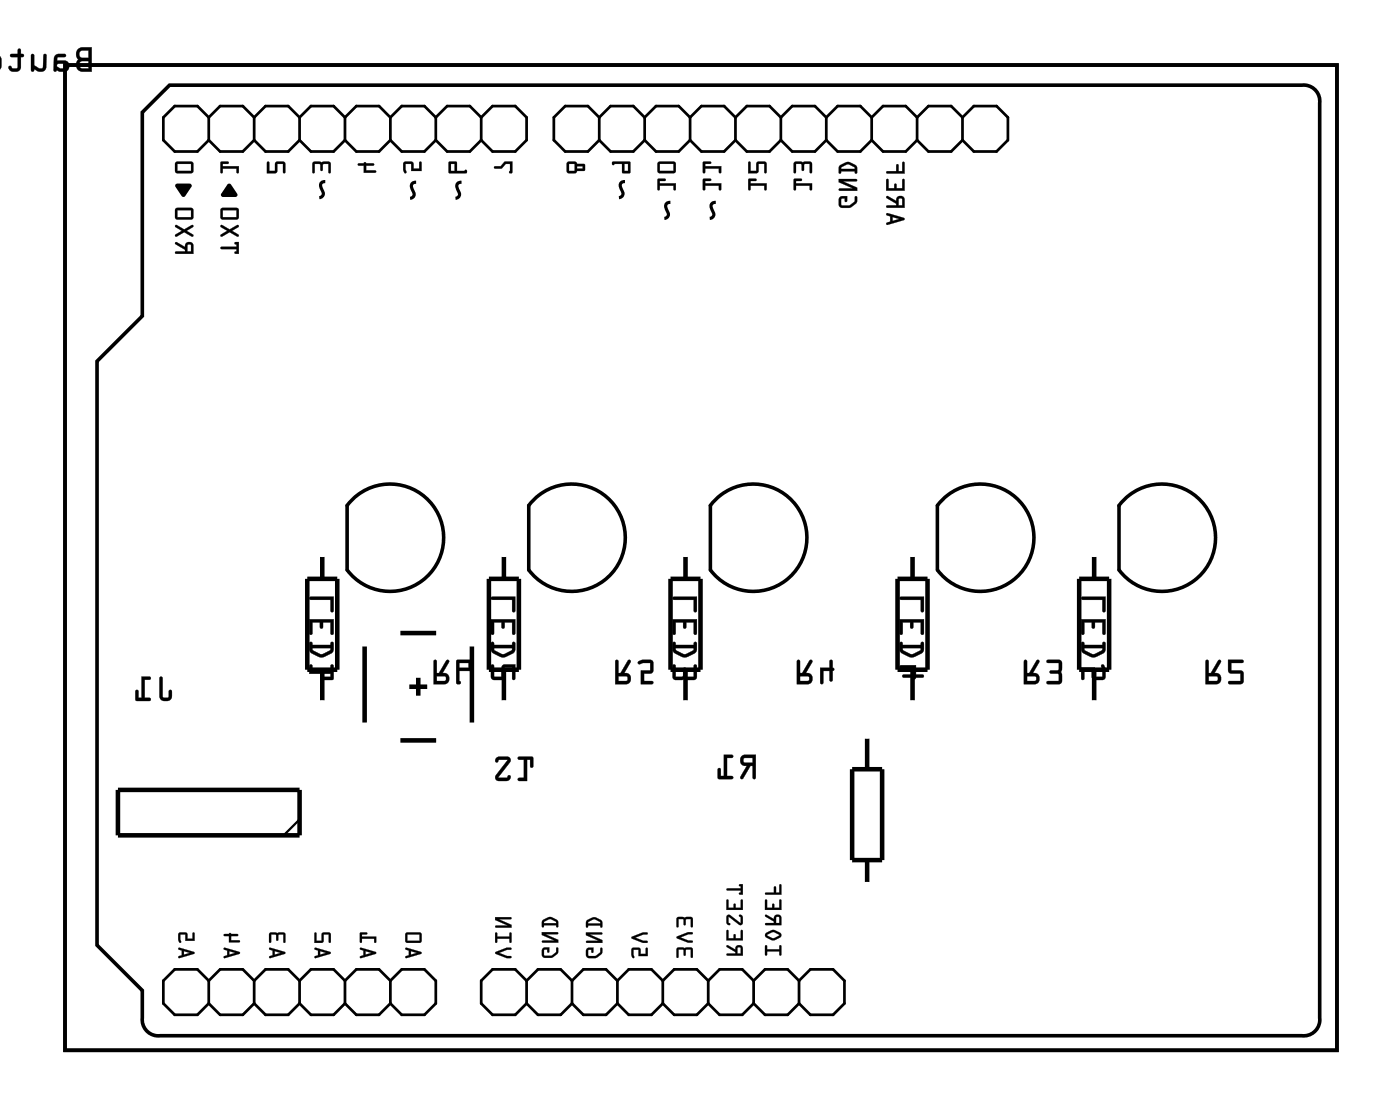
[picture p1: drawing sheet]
<svg xmlns="http://www.w3.org/2000/svg" width="78mm" height="62mm" viewBox="0 0 78 62" stroke-linecap="round" stroke-linejoin="round" font-family="sans-serif">
<path d="M3.6 3.6h71.2v55.1h-71.2zM8 6.3l1.5-1.5h63.3a.9 .9 0 0 1 1 1v51.1a.9 .9 0 0 1-1 1h-63.8a.9 .9 0 0 1-1-1v-1.5l-2.6-2.6v-32.6l2.6-2.5zM19.8 27.8a3 3 0 0 1 4.3 .3 3 3 0 0 1-.4 4.3 3 3 0 0 1-4.3-.5v-3.6zM30 27.8a3 3 0 0 1 4.3 .3 3 3 0 0 1-.4 4.3 3 3 0 0 1-4.3-.5v-3.6zM40.1 27.8a3 3 0 0 1 4.3 .3 3 3 0 0 1-.4 4.3 3 3 0 0 1-4.3-.5v-3.6zM52.8 27.8a3 3 0 0 1 4.3 .3 3 3 0 0 1-.4 4.3 3 3 0 0 1-4.3-.5v-3.6zM63 27.8a3 3 0 0 1 4.3 .3 3 3 0 0 1-.4 4.3 3 3 0 0 1-4.3-.5v-3.6z" fill="none" stroke="#000" stroke-width=".2"/>
<g fill="#000">
<path d="M9.9 10.3h.7l.1 .1-.4 .6-.5-.6zM12.3 9l.5 .1v.1h-.3v.1h.9v.3h-.2v-.2h-.7v.2l-.1 .1zM12.7 10.3h.2l.4 .5-.1 .2h-.8v-.2zM15 9l.1 .1v.5h.3v-.5l.5-.1 .1 .2v.4h-.2v-.4h-.3v.4l-.6 .1zM17.5 9.1l.9-.1 .1 .2v.4h-.1v-.4h-.3l-.1 .4-.1-.4h-.3v.4l-.1 .1zM20 9.1h.4h.5v.2h-.4v.2h.5v.1l-.7 .1v-.4h-.2zM22.6 9.1l.5-.1v.4h.4v-.3h.1v.5h-.6v-.4h-.3v.4a.11 .11 0 0 1-.1 0 .11 .11 0 0 1 0-.1zM27.7 9.3h.3l.2-.3h.5v.6h-.2v-.4h-.2l-.3 .2h-.3z"/>
<path d="M4.4 2.7l-.1 .4 .1 .2-.1 .4a.36 .36 0 0 0 .3 .3h.5v-1.4h-.5zM4.5 3.5l.5-.1v.4h-.5zM4.5 2.9l.5-.1v.4h-.5zM3.1 3.1l-.1 .9h.6a.32 .32 0 0 0 .3-.3 .32 .32 0 0 0-.3-.3h-.4v-.1l.1-.1h.3v-.2zM3.2 3.6h.4l.1 .2h-.3l-.2-.1zM1.8 3v1h.1v-.1a.38 .38 0 0 0 .4 .1 .38 .38 0 0 0 .3-.2v-.8l-.2 .1v.6l-.1 .1-.4-.2v-.5zM.6 3v.2h.4v.5l-.3 .1-.1-.1h-.1a.35 .35 0 0 0 .3 .3 .35 .35 0 0 0 .4-.3v-.5l.1-.1-.1-.1-.1-.3-.1 .1v.2zM-.1 3v1l.2-.3v-.4zM-.1 3.2v.3zM-.1 3v1zM-.1 2.6v.2zM-.1 2.6v1.4zM-.1 2.6v1.4z"/>
<path d="M4.4 2.7l-.2 .4 .2 .2-.2 .4a.37 .37 0 0 0 .4 .3h.5v-1.4h-.5zM4.4 2.8l.2-.1 .5-.1v1.4h-.5a.39 .39 0 0 1-.3-.3 .39 .39 0 0 1 .1-.4l-.1-.2zM4.5 3.5l.5-.1v.4h-.5zM4.5 3.5v.3h.5v-.4zM4.5 2.9l.5-.1v.4h-.5zM4.5 2.9v.3h.5v-.4zM3.1 3.1l-.1 .8a.09 .09 0 0 0 .1 .1 .09 .09 0 0 0 .1-.1l.4 .1a.32 .32 0 0 0 .3-.3 .32 .32 0 0 0-.3-.3h-.4v-.2h.4a.1 .1 0 0 0 .1-.1 .1 .1 0 0 0-.1-.1zM3.1 3.1l.5-.1v.2h-.4v.1v.1h.4a.31 .31 0 0 1 .3 .3 .31 .31 0 0 1-.3 .3h-.6zM3.2 3.6h.4l.1 .2h-.3l-.2-.1zM3.2 3.6v.1l.2 .1h.3l-.1-.2zM1.8 3l-.1 .9a.11 .11 0 0 0 .2 .1 .1 .1 0 0 0 0-.1 .39 .39 0 0 0 .7-.1v-.7a.09 .09 0 0 0-.1-.1 .09 .09 0 0 0-.1 .1v.6l-.2 .1-.3-.2v-.5zM1.8 3l.1 .1v.6l.4 .1 .1-.1v-.6l.2-.1v.8a.32 .32 0 0 1-.5 .2l-.2-.2v.2l-.2-.1zM.6 3v.2h.4v.5l-.3 .1-.1-.1h-.1a.21 .21 0 0 0 0 .2 .21 .21 0 0 0 .2 .1h.3l.2-.2v-.6h.1a.1 .1 0 0 0 .1-.1 .1 .1 0 0 0-.1-.1h-.1v-.2a.1 .1 0 0 0-.1-.1 .1 .1 0 0 0-.1 .1v.2zM.6 3h.4v-.2h.1l.1 .2 .1 .1-.1 .1v.5a.37 .37 0 0 1-.4 .3 .37 .37 0 0 1-.3-.2l.1-.1 .1 .1h.2l.1-.1v-.5h-.4zM-.1 3v1l.2-.3v-.4zM-.1 3l.2 .3v.4l-.2 .3zM-.1 3.2v.3zM-.1 3.2v.3zM-.1 3v1zM-.1 3v1zM-.1 2.6v.2zM-.1 2.6v.2zM-.1 2.6v1.4zM-.1 2.7v1.3zM-.1 2.6v1.4zM-.1 2.6v1.4z"/>
<path d="M9.8 13.5v.2l.6 .3v.1h-.6l.1 .1h.9v-.5a.24 .24 0 0 0-.3-.2 .24 .24 0 0 0-.1 .3zM10.5 13.7h.2v.4h-.2zM9.8 12.6v.1l.4 .2-.4 .2v.1l.5-.2 .4 .2h.1l-.4-.3 .4-.2v-.1l-.5 .2zM9.8 11.7v.4l.1 .2h.8l.1-.1v-.4l-.1-.2zM9.9 11.8h.8v.3h-.8z"/>
<path d="M9.8 13.5v.2l.6 .3v.1h-.6l.1 .1h.9v-.5a.24 .24 0 0 0-.3-.2 .24 .24 0 0 0-.1 .3zM9.8 13.6l.6 .2a.23 .23 0 0 1 .1-.3 .23 .23 0 0 1 .3 .2v.5h-.9l-.1-.1h.6v-.1l-.6-.3zM10.5 13.7h.2v.4h-.2zM10.5 13.7v.4h.2v-.4zM9.8 12.6v.1l.4 .2-.4 .2v.1l.5-.2 .4 .2h.1l-.4-.3 .4-.2v-.1l-.5 .2zM9.8 12.6l.5 .2 .5-.2v.1l-.4 .2 .4 .3h-.1l-.4-.2-.5 .2v-.1l.4-.2-.4-.2zM9.8 11.7v.4l.1 .2h.8l.1-.1v-.4l-.1-.2zM9.8 11.7l.9-.1 .1 .2v.4l-.1 .1h-.8l-.1-.2zM9.9 11.8h.8v.3h-.8zM9.9 11.7v.4h.8v-.4z"/>
<path d="M9.8 9.1v.5l.1 .1h.8l.1-.1v-.4l-.1-.2zM9.9 9.2h.8v.4h-.8z"/>
<path d="M9.8 9.1v.5l.1 .1h.8l.1-.1v-.4l-.1-.2zM9.8 9.1l.9-.1 .1 .2v.4l-.1 .1h-.8l-.1-.1zM9.9 9.2h.8v.4h-.8zM9.9 9.2v.4h.8v-.4z"/>
<path d="M12.3 9l.1 .7h.1v-.3h.7v.3h.2v-.4h-.9v-.1h.3v-.1zM12.4 9.1h.4v.1h-.3v.1h.9v.3h-.2v-.2h-.7v.2l-.1 .1z"/>
<path d="M12.3 13.8l.1 .1h.8l-.1 .2 .3 .1v-.7l-.3 .1 .1 .2zM12.3 12.6l.1 .1 .3 .2-.3 .2v.1l.4-.2 .5 .2h.1l-.4-.3 .3-.2v-.1l-.5 .2zM12.4 11.7l-.1 .4 .1 .2h.8l.2-.1v-.4l-.1-.2zM12.5 11.8h.7v.3h-.7z"/>
<path d="M12.3 13.8l.1 .1h.8l-.1 .3h.3v-.7l-.3 .1 .1 .2zM12.4 13.8h.8v-.1l-.1-.1 .3-.1v.7l-.3-.1h.1v-.2h-.8zM12.3 12.6l.1 .1 .3 .2-.3 .2v.1l.4-.2 .5 .2h.1l-.4-.3 .3-.2v-.1l-.5 .2zM12.4 12.6l.4 .2 .5-.2v.1l-.3 .2 .4 .3h-.1l-.5-.2-.4 .2v-.1l.3-.2-.3-.2zM12.4 11.7l-.1 .4 .1 .2h.8l.2-.1v-.4l-.1-.2zM12.4 11.7l.9-.1 .1 .2-.1 .4-.1 .1h-.8l-.1-.2zM12.5 11.8h.7v.3h-.7zM12.5 11.7v.4h.7v-.4z"/>
<path d="M14.9 9v.7h.6v-.5h.3v.5h.2v-.5l-.1-.2-.5 .1v.5h-.3v-.5zM15 9.1h.1v.5h.3v-.5l.5-.1 .1 .2v.4h-.2v-.4h-.3v.4l-.6 .1z"/>
<path d="M17.5 9.1v.6l.1-.1v-.4h.3l.1 .4 .1-.4h.3v.5h.1v-.5l-.1-.2zM17.5 9.1l.9-.1 .1 .2v.4h-.1v-.4h-.3l-.1 .4-.1-.4h-.3v.4l-.1 .1z"/>
<path d="M20 9.1l.1 .2h.2v.4l.7-.1v-.1h-.5v-.2h.4v-.2h-.4h-.1zM20 9.2l.4-.1h.5v.2h-.4v.2h.5v.1l-.7 .1 .1-.4h-.3z"/>
<path d="M22.6 9.1l-.1 .4a.12 .12 0 0 0 .1 .1 .12 .12 0 0 0 .1 0v-.4h.3v.4h.6v-.5h-.2l.1 .3h-.4v-.4zM22.6 9.1l.4-.1 .1 .4h.4v-.3v-.1l.1 .6h-.6v-.4h-.3v.4l-.1 .1v-.2z"/>
<path d="M25.1 9v.7l1-.1v-.1l-.5 .1-.1-.6zM25.2 9.2h.2v.4h-.2z"/>
<path d="M25.1 9v.7h1v-.2l-.1 .1h-.4l-.1-.6zM25.1 9.1l.4-.1 .1 .6 .5-.1v.1l-1 .1zM25.2 9.2h.2v.4h-.2zM25.2 9.2v.4h.2v-.4z"/>
<path d="M27.6 9.3l.1 .1h.3l.3-.2h.2v.5h.2v-.7h-.5l-.2 .3zM27.7 9.3h.3l.2-.3h.5v.6h-.2v-.4h-.2l-.3 .2h-.3z"/>
<path d="M31.7 9.1v.5l.1 .1h.3l.2-.1 .4-.1v-.3h-.4l-.2-.2zM31.8 9.2h.3v.4h-.3zM32.3 9.3h.3v.1h-.3z"/>
<path d="M31.7 9.1v.5l.1 .1h.3l.2-.1 .4-.1v-.3h-.4l-.2-.2zM31.7 9.1l.4-.1 .2 .2h.4v.3l-.4 .1-.2 .1h-.3l-.1-.1zM31.8 9.2h.3v.4h-.3zM31.8 9.2v.4h.4v-.4zM32.3 9.3h.3v.1h-.3zM32.3 9.3v.1h.3v-.1z"/>
<path d="M34.3 9v.2h.5v.5l.5-.1-.1-.6zM34.9 9.2h.2v.4h-.2z"/>
<path d="M34.3 9v.2h.5v.5h.5l-.1-.7zM34.3 9.1l.9-.1 .1 .6-.5 .1v-.5h-.5zM34.9 9.2h.2v.4h-.2zM34.9 9.2v.4h.2v-.4z"/>
<path d="M36.8 10v.6h.1v-.2h.8v.2h.1v-.4h-.9v-.1h.3v-.1zM36.8 9.1v.5l.1 .1h.8l.1-.1v-.4l-.1-.2zM36.9 9.2h.8v.4h-.8z"/>
<path d="M36.8 10v.6h.1v-.2h.8v.2h.1v-.4h-.9v-.1h.3v-.1zM36.8 10h.4v.1h-.3v.2l.9-.1v.4h-.1v-.2h-.8v.2h-.1zM36.8 9.1v.5l.1 .1h.8l.1-.1v-.4l-.1-.2zM36.8 9.1l.9-.1 .1 .2v.4l-.1 .1h-.8l-.1-.1zM36.9 9.2h.8v.4h-.8zM36.9 9.2v.4h.8v-.4z"/>
<path d="M39.3 10l.1 .6v-.2h.8v.2h.1v-.4h-.9v-.1h.3l.1-.1zM39.3 9l.1 .7v-.1v-.2h.8v.2h.1v-.3h-.9v-.1h.3l.1-.1z"/>
<path d="M39.3 10l.1 .6v-.2h.8v.2h.1l.1-.4h-1v-.1h.3l.1-.1zM39.3 10h.5l-.1 .1h-.3v.2l.9-.1v.4h-.1v-.2h-.8v.2zM39.3 9l.1 .7v-.1v-.2h.8v.2h.1l.1-.3h-1v-.1h.3l.1-.1zM39.3 9.1h.5l-.1 .1h-.3v.1h.9v.3h-.1v-.2h-.8v.2v.1z"/>
<path d="M41.9 10v.6h.1v-.2h.8v.2h.1v-.4h-.9v-.1h.3v-.1zM41.9 9v.7l.5-.1v-.4h.4v.4h.1v-.4l-.1-.2-.5 .1v.5h-.3v-.5z"/>
<path d="M41.9 10v.6h.1v-.2h.8v.2h.1v-.4h-.9v-.1h.3v-.1zM41.9 10h.4v.1h-.3v.2l.9-.1v.4h-.1v-.2h-.8v.2h-.1zM41.9 9l-.1 .7h.6v-.5h.4v.4h.1v-.4l-.1-.2-.5 .1v.5h-.3v-.5zM41.9 9.1h.1v.5h.3v-.5l.5-.1 .1 .2v.4h-.1v-.4h-.4v.4l-.5 .1z"/>
<path d="M44.4 10v.6h.1v-.2h.8v.2h.1v-.4h-.9v-.1h.3l.1-.1zM44.4 9.1v.6l.1-.1v-.4h.3l.1 .4 .1-.4h.3v.4h.1v-.4l-.1-.2z"/>
<path d="M44.4 10v.6h.1v-.2h.8v.2h.1v-.4h-.9v-.1h.3l.1-.1zM44.4 10h.5l-.1 .1h-.3v.2l.9-.1v.4h-.1v-.2h-.8v.2h-.1zM44.4 9.1v.6l.1-.1v-.4h.3l.1 .4 .1-.4h.3v.4h.1v-.4l-.1-.2zM44.4 9.1l.9-.1 .1 .2v.4h-.1v-.4h-.3l-.1 .3-.1-.3h-.3v.4l-.1 .1z"/>
<path d="M47 11l-.1 .4 .1 .2a.65 .65 0 0 0 .9-.6h-.1v.3l-.2 .2h-.5v-.4h.2v.2l.1-.3zM46.9 10v.2l.8 .3h-.7v.2h.9v-.2l-.7-.4h.7v-.1zM47 9.2l-.1 .4 .1 .1 .1-.1h.7l.1 .1v-.4a.6 .6 0 0 0-.9-.1zM47.1 9.4l.3-.2 .4 .1v.1h-.7z"/>
<path d="M47 11l-.1 .4 .1 .2h.6l.3-.3 .1-.3h-.1l-.1 .3-.2 .2h-.5v-.4h.2v.2l.1-.3zM47 11h.4l-.1 .3v-.2h-.2l-.1 .3 .5 .1 .3-.2v-.3h.1v.4a.68 .68 0 0 1-1 .1zM46.9 10v.2l.8 .3h-.7v.2h1v-.2l-.8-.4h.7v-.1zM46.9 10h1v.1h-.7l.7 .4v.2h-.9v-.2h.7l-.8-.3zM47 9.2l-.1 .2 .1 .3 .1-.1h.7v.1h.2l-.1-.4-.3-.2h-.2zM47 9.3l.3-.2h.3l.3 .2v.4h-.1v-.1h-.8v.1zM47.1 9.4l.3-.2 .4 .1v.1h-.7zM47.1 9.4l-.1 .1h.8v-.2l-.3-.1z"/>
<path d="M49.6 11.9v.1l.2 .1v.3l-.2 .1v.1l1-.3v-.1zM49.9 12.1l.4 .1-.4 .1zM49.6 11v.1l.5 .3v.1h-.5v.1h1v-.4a.24 .24 0 0 0-.3-.2 .24 .24 0 0 0-.2 .2zM50.3 11.1h.2v.4h-.2zM49.6 10v.7h1v-.7l-.1 .1v.4h-.3l-.1-.2-.1 .2h-.3v-.5zM49.6 9.6v.1h1v-.6h-.1v.5h-.2l-.1-.4-.1 .4z"/>
<path d="M49.6 11.9v.1l.2 .1v.3l-.2 .1v.1l1-.3v-.1zM49.6 11.9l1 .3v.1l-1 .3v-.1l.2-.1v-.3l-.2-.1zM49.9 12.1l.4 .1-.4 .1zM49.9 12.1v.3l.4-.2zM49.6 11v.1l.5 .3v.1h-.5v.1h1v-.4a.24 .24 0 0 0-.3-.3 .24 .24 0 0 0-.2 .3zM49.6 11l.5 .2a.23 .23 0 0 1 .2-.2 .23 .23 0 0 1 .3 .2v.4h-1v-.1h.5v-.1l-.5-.3zM50.3 11.1h.2v.4h-.2zM50.3 11.1v.4h.2v-.4zM49.6 10v.7h1v-.7l-.1 .1v.4h-.3l-.1-.2-.1 .2h-.3v-.5zM49.6 10h.1v.5h.3l.1-.2 .1 .2h.3v-.4l.1-.1v.7h-1zM49.6 9.6v.1h1v-.6h-.1v.5h-.2l-.1-.4h-.1v.4zM49.6 9.6h.5l.1-.4 .1 .4h.2v-.5h.1v.6h-1z"/>
<path d="M3.6 3.6v55.1h71.2v-55.1zM3.6 3.6h71.2v55.1h-71.2z"/>
<path d="M8.9 37.9v1a.36 .36 0 0 0 .4 .3 .36 .36 0 0 0 .3-.3v-.3h-.1h-.1v.4h-.3v-1.1zM7.9 37.8v1.2h-.2v-.4h-.1v.5l.8 .1v-.2h-.3v-1h.3v-.1z"/>
<path d="M8.9 37.8v1.1a.37 .37 0 0 0 .4 .3 .37 .37 0 0 0 .3-.3v-.2a.1 .1 0 0 0-.1-.1 .1 .1 0 0 0-.1 .1v.3h-.3v-1.1zM9 37.9h.1v1.1h.3l.1-.4h.1v.3a.35 .35 0 0 1-.3 .3 .35 .35 0 0 1-.4-.3zM7.9 37.8v1.2h-.2l.1-.3a.1 .1 0 0 0-.1-.1 .1 .1 0 0 0-.1 .1v.5h.8a.1 .1 0 0 0 0-.1 .1 .1 0 0 0 0-.1h-.3v-1h.3a.1 .1 0 0 0 0-.1 .1 .1 0 0 0 0-.1zM7.9 37.8l.5 .1v.1h-.3v1h.3v.2l-.8-.1v-.5h.1v.4h.2z"/>
<path d="M17.3 33.4l.1 .1h1.1v.7h.2v-.8zM17.3 34.6l.1 .9 .1-.1v-.6h.4v.3h.1h.1v-.3h.4v.6h.2v-.8zM17.3 35.9v.5a.8 .8 0 0 0 1.2 .1l.2-.1-.1-.5h-.1v.2h-1v-.2zM17.5 36.2h1v.1l-.5 .3-.5-.2zM17.3 37.2v.5h1.2v.1h-.4l-.1 .2h.7l-.1-.8h-.1v.3h-1v-.3z"/>
<path d="M17.3 33.4l.1 .1h1.1v.6a.1 .1 0 0 0 .1 .1 .1 .1 0 0 0 .1-.1v-.8zM17.3 33.4h1.4l-.1 .8h-.1v-.7h-1.1zM17.3 34.6v.8a.1 .1 0 0 0 .1 .1 .1 .1 0 0 0 .1-.1v-.6h.4v.3a.1 .1 0 0 0 .1 0 .1 .1 0 0 0 .1 0v-.3h.4v.6a.1 .1 0 0 0 .1 .1 .1 .1 0 0 0 .1-.1v-.8zM17.3 34.6h1.4l-.1 .8h-.1v-.6h-.4v.3h-.1h-.1v-.3h-.4v.6l-.1 .1zM17.3 35.9v.5l.7 .4 .6-.3 .1-.5a.1 .1 0 0 0-.1-.1 .1 .1 0 0 0-.1 .1v.1h-1v-.2zM17.3 35.9h.1l.1 .2h1v-.2h.1v.5l-.4 .3h-.4l-.4-.3zM17.5 36.2h1l-.1 .2-.4 .2-.5-.2zM17.5 36.2v.2l.5 .2 .5-.3v-.1zM17.3 37.2v.5h1.2v.1h-.4a.1 .1 0 0 0-.1 .1 .1 .1 0 0 0 .1 .1h.5l.1-.8a.1 .1 0 0 0-.1-.1 .1 .1 0 0 0-.1 .1v.3h-1v-.3zM17.3 37.2h.2v.3h1v-.3h.1v.8h-.5v-.1l.4-.1v-.1h-1.2z"/>
<path d="M24.3 36.9l-.1 1.4h.7a.32 .32 0 0 0 .2-.4 .32 .32 0 0 0-.3-.3l.3-.6a.1 .1 0 0 0 0-.1 .1 .1 0 0 0-.1 0l-.4 .7h-.2v-.7zM24.3 36.9h.1v.7h.2l.4-.7h.1l-.4 .7a.31 .31 0 0 1 .4 .3 .31 .31 0 0 1-.2 .3h-.6zM24.4 37.8h.5v.2l-.5 .1zM24.4 37.8v.3l.6-.1-.1-.2zM25.5 36.9v1.3l.2 .1a.09 .09 0 0 0 .1-.1 .09 .09 0 0 0-.1-.1v-.6h.7v-.5l-.1-.1zM25.6 36.9h.7l.1 .1v.5h-.7v.6l.1 .1h-.1h-.2zM25.7 37.1h.5v.2h-.5zM25.7 37.1v.2h.5v-.2z"/>
<path d="M24.3 36.9v1.3h.6a.32 .32 0 0 0 .2-.3 .32 .32 0 0 0-.3-.3l.3-.7h-.1l-.4 .7h-.2v-.7zM24.4 37.8h.5v.2l-.5 .1zM25.5 36.9v1.3h.2h.1l-.1-.1v-.6h.7v-.5l-.1-.1zM25.7 37.1h.5v.2h-.5z"/>
<path d="M27.5 33.4v.1h1.1l.1 .7h.1v-.8zM27.5 34.6v.9l.1-.1v-.6h.5v.3h.1v-.3h.4l.1 .6h.1v-.8zM27.5 35.9v.5a.8 .8 0 0 0 1.2 .1l.1-.1v-.5h-.1l-.1 .2h-1v-.2zM27.6 36.2h1v.1l-.5 .3-.4-.2zM27.5 37.2v.6l.1 .2h.6v-.7h.4l.1 .7h.1v-.9l-.7 .1v.6h-.5v-.6z"/>
<path d="M27.5 33.4v.1h1.1v.6a.1 .1 0 0 0 .1 .1 .1 .1 0 0 0 .1-.1v-.8zM27.5 33.4h1.3v.8h-.1v-.7h-1.2zM27.5 34.6v.8a.1 .1 0 0 0 .1 .1 .1 .1 0 0 0 0-.1v-.6h.5l-.1 .3a.1 .1 0 0 0 .1 0 .1 .1 0 0 0 .1 0v-.3h.4v.6a.1 .1 0 0 0 .1 .1 .1 .1 0 0 0 .1-.1v-.8zM27.5 34.6h1.3v.8h-.1v-.6h-.5v.3h-.1v-.3h-.5v.6l-.1 .1zM27.5 35.9v.5l.6 .4 .6-.3 .1-.5a.1 .1 0 0 0-.1-.1 .1 .1 0 0 0-.1 .1v.1h-1v-.2zM27.5 35.9h.1v.2h1.1v-.2h.1v.5l-.5 .3h-.3l-.5-.3zM27.6 36.2h1v.2l-.5 .2-.4-.2zM27.6 36.2l.1 .2 .4 .2 .6-.3v-.1zM27.5 37.2v.6l.1 .2h.6v-.7h.4v.6a.1 .1 0 0 0 .1 .1 .1 .1 0 0 0 .1-.1v-.8l-.7 .1v.6h-.5v-.6zM27.5 37.2h.1v.6h.5v-.6l.7-.1v.9h-.1v-.7h-.5v.7h-.6l-.1-.2z"/>
<path d="M34.4 36.9v1.4h.6a.32 .32 0 0 0 .3-.4 .32 .32 0 0 0-.4-.3l.4-.6a.1 .1 0 0 0-.1-.1 .1 .1 0 0 0-.1 0l-.4 .7h-.1v-.7zM34.4 36.9h.2v.7h.1l.4-.7h.2l-.4 .7a.31 .31 0 0 1 .4 .3 .31 .31 0 0 1-.3 .3h-.6zM34.6 37.8h.5v.2l-.5 .1zM34.6 37.8v.3l.5-.1v-.2zM35.7 37l.1 .1h.6v.4h-.6v.8h.7a.1 .1 0 0 0 .1-.1 .1 .1 0 0 0-.1-.1h-.5v-.4l.4-.1 .1-.1v-.6h-.6zM35.7 37l.3-.1h.4l.1 .1v.6h-.5v.5h.5v.1h-.6v-.7h.5v-.4h-.6z"/>
<path d="M34.4 36.9v1.3h.6a.32 .32 0 0 0 .3-.3 .32 .32 0 0 0-.4-.3l.4-.7h-.1l-.5 .7h-.1v-.7zM34.6 37.8h.5v.2l-.5 .1zM35.7 37l.1 .1h.6v.4h-.5v.7h.6v-.1h-.5v-.4l.5-.1v-.6l-.1-.1h-.4z"/>
<path d="M37.6 33.4l.1 .1h1.1v.7h.2v-.8zM37.6 34.6l.1 .9 .1-.1v-.6h.4v.3h.1h.1v-.3h.4v.6h.2v-.8zM37.6 35.9l.1 .5a.8 .8 0 0 0 1.1 .1l.2-.1-.1-.5h-.1v.2h-1v-.2zM37.8 36.2h1v.1l-.5 .3-.5-.2zM37.6 37.2v.6l.1 .2 .6-.1 .5 .1 .2-.1-.1-.7h-.1v.6h-.4v-.4l-.1-.1-.1 .1v.4h-.4v-.6z"/>
<path d="M37.6 33.4l.1 .1h1.1v.6a.1 .1 0 0 0 .1 .1 .1 .1 0 0 0 .1-.1v-.8zM37.7 33.4h1.3v.8h-.2v-.7h-1.1zM37.6 34.6v.8a.1 .1 0 0 0 .1 .1 .1 .1 0 0 0 .1-.1v-.6h.4v.3a.1 .1 0 0 0 .1 .1 .1 .1 0 0 0 .1-.1v-.3h.4v.6a.1 .1 0 0 0 .1 .1 .1 .1 0 0 0 .1-.1v-.8zM37.6 34.6h1.4v.8h-.2v-.6h-.4v.3h-.1h-.1v-.3h-.4v.6l-.1 .1zM37.6 35.9l.1 .5 .6 .4 .6-.3 .1-.5a.1 .1 0 0 0-.1-.1 .1 .1 0 0 0-.1 .1v.1h-1v-.2zM37.7 35.9h.1v.2h1v-.2h.1l.1 .5-.5 .3h-.4l-.4-.3zM37.8 36.2h1v.2l-.5 .2-.4-.2zM37.8 36.2v.2l.5 .2 .5-.3v-.1zM37.6 37.2v.6l.2 .2 .5-.1 .6 .1 .1-.2v-.6a.1 .1 0 0 0-.1-.1 .1 .1 0 0 0-.1 .1v.6h-.4v-.4a.1 .1 0 0 0-.1-.1 .1 .1 0 0 0-.1 .1v.4h-.4v-.6zM37.7 37.2h.1v.6h.4v-.4l.1-.1 .1 .1v.4h.4v-.6h.1l.1 .7-.2 .1-.5-.1-.6 .1-.1-.2z"/>
<path d="M44.6 36.9v1.4h.6a.32 .32 0 0 0 .3-.4 .32 .32 0 0 0-.4-.3l.3-.6a.1 .1 0 0 0 0-.1 .1 .1 0 0 0-.1 0l-.4 .7h-.1v-.7zM44.6 36.9h.1v.7h.2l.4-.7h.1l-.3 .7a.31 .31 0 0 1 .3 .3 .31 .31 0 0 1-.2 .3h-.6zM44.8 37.8h.4l.1 .2-.5 .1zM44.7 37.8v.3l.6-.1-.1-.2zM45.9 37.3v.9a.1 .1 0 0 0 .1 .1 .1 .1 0 0 0 .1-.1v-.7h.3v.5a.1 .1 0 0 0 .1 .1 .1 .1 0 0 0 .1-.1v-.5a.09 .09 0 0 0 .1-.1 .09 .09 0 0 0-.1-.1v-.3a.1 .1 0 0 0-.1-.1 .1 .1 0 0 0-.1 .1v.3zM45.9 37.3h.5v-.4h.1l.1 .4 .1 .1-.1 .1-.1 .6-.1-.1v-.5h-.4v.7h-.1z"/>
<path d="M44.6 36.9v1.3h.6a.32 .32 0 0 0 .2-.3 .32 .32 0 0 0-.3-.3l.3-.7h-.1l-.4 .7h-.1l-.1-.7zM44.8 37.8h.4l.1 .2-.5 .1zM45.9 37.3v.9h.2v-.7h.3v.5l.2 .1v-.6l.1-.1-.1-.1v-.4h-.2v.4z"/>
<path d="M50.3 33.4l.1 .1h1.1v.7h.2v-.8zM50.3 34.6l.1 .9 .1-.1v-.6h.4v.3h.1h.1v-.3h.4v.6h.2v-.8zM50.3 35.9l.1 .5a.8 .8 0 0 0 1.1 .1l.2-.1-.1-.5h-.1v.2h-1v-.2zM50.5 36.2h1v.1l-.5 .3-.5-.2zM50.3 37.2l.1 .2h.7v.3h-.6v.2h.6l.1 .1v-.1l.5-.1-.1-.1h-.4v-.5z"/>
<path d="M50.3 33.4l.1 .1h1.1v.6a.1 .1 0 0 0 .1 .1 .1 .1 0 0 0 .1-.1v-.8zM50.4 33.4h1.3v.8h-.2v-.7h-1.1zM50.3 34.6v.8a.1 .1 0 0 0 .1 .1 .1 .1 0 0 0 .1-.1v-.6h.4v.3a.1 .1 0 0 0 .1 .1 .1 .1 0 0 0 .1-.1v-.3h.4v.6a.1 .1 0 0 0 .1 .1 .1 .1 0 0 0 .1-.1v-.8zM50.3 34.6h1.4v.8h-.2v-.6h-.4v.3h-.1h-.1v-.3h-.4v.6l-.1 .1zM50.3 35.9l.1 .5 .6 .4 .6-.3 .1-.5a.1 .1 0 0 0-.1-.1 .1 .1 0 0 0-.1 .1v.1h-1v-.2zM50.4 35.9h.1v.2h1v-.2h.1l.1 .5-.5 .3h-.4l-.4-.3zM50.5 36.2h1v.2l-.5 .2-.4-.2zM50.5 36.2v.2l.5 .2 .5-.3v-.1zM50.3 37.2l.1 .2h.7v.3h-.5a.1 .1 0 0 0-.1 .1 .1 .1 0 0 0 .1 .1h.5a.09 .09 0 0 0 0 .1 .09 .09 0 0 0 .1-.1h.4a.1 .1 0 0 0 .1-.1 .1 .1 0 0 0-.1-.1h-.4v-.5zM50.4 37.2h.8v.5h.4l.1 .1-.5 .1v.1l-.1-.1h-.6v-.2h.6v-.3l-.7-.1z"/>
<path d="M57.3 36.9v1.4h.6a.32 .32 0 0 0 .3-.4 .32 .32 0 0 0-.4-.3l.3-.6a.1 .1 0 0 0 0-.1 .1 .1 0 0 0-.1 0l-.4 .7h-.1v-.7zM57.3 36.9h.1v.7h.2l.4-.7h.1l-.3 .7a.31 .31 0 0 1 .3 .3 .31 .31 0 0 1-.2 .3h-.6zM57.5 37.8h.4l.1 .2-.5 .1zM57.4 37.8v.3l.6-.1-.1-.2zM58.6 36.9v.2h.6v.3l-.4 .1a.1 .1 0 0 0-.1 .1 .1 .1 0 0 0 .1 .1h.4v.4h-.6a.1 .1 0 0 0-.1 .1 .1 .1 0 0 0 .1 .1h.6l.2-.2-.1-.5 .1-.5-.2-.2zM58.6 36.9h.6l.2 .1-.1 .6 .1 .5-.1 .1h-.7v-.1h.6v-.4l-.4-.1h-.1l.1-.1h.4v-.4l-.6-.1z"/>
<path d="M57.3 36.9v1.3h.6a.32 .32 0 0 0 .2-.3 .32 .32 0 0 0-.3-.3l.3-.7h-.1l-.4 .7h-.1l-.1-.7zM57.5 37.8h.4l.1 .2-.5 .1zM58.6 36.9v.2h.6v.4h-.4l-.1 .1h.1l.4 .1v.4h-.6l-.1 .1h.8l.1-.1-.1-.5 .1-.6-.2-.1z"/>
<path d="M60.5 33.4l.1 .1h1.1v.7h.1v-.8zM60.5 34.6v.9l.2-.1v-.6h.4v.3h.1l.1-.3h.4v.6h.1v-.8zM60.5 35.9v.5a.8 .8 0 0 0 1.2 .1l.1-.1v-.5h-.1v.2h-1l-.1-.2zM60.7 36.2h1v.1l-.5 .3-.5-.2zM60.5 37.3v.6l.1 .1 .1-.1v-.4h.4v.4l.1 .1h.5l.1-.2v-.4a.15 .15 0 0 0 0-.2 .15 .15 0 0 0-.2 .1l.1 .5h-.4v-.5z"/>
<path d="M60.5 33.4l.1 .1h1.1v.6a.1 .1 0 0 0 .1 .1 .1 .1 0 0 0 .1-.1v-.8zM60.5 33.4h1.3v.8h-.1v-.7h-1.1zM60.5 34.6v.8a.1 .1 0 0 0 .1 .1 .1 .1 0 0 0 .1-.1v-.6h.4v.3a.1 .1 0 0 0 .1 .1 .1 .1 0 0 0 .1-.1v-.3h.4v.6a.1 .1 0 0 0 .1 .1 .1 .1 0 0 0 .1-.1v-.8zM60.5 34.6h1.3v.8h-.1v-.6h-.5v.3h-.1v-.3h-.5v.6l-.1 .1zM60.5 35.9v.5l.7 .4 .6-.3 .1-.5a.1 .1 0 0 0-.1-.1 .1 .1 0 0 0-.1 .1v.1h-1l-.1-.2zM60.5 35.9h.1v.2h1.1v-.2h.1v.5l-.5 .3h-.3l-.5-.3zM60.7 36.2h1l-.1 .2-.4 .2-.5-.2zM60.6 36.2l.1 .2 .5 .2 .5-.3v-.1zM60.5 37.3v.6a.1 .1 0 0 0 .1 .1 .1 .1 0 0 0 .1-.1v-.4h.4v.5h.6l.2-.2-.1-.6a.11 .11 0 0 0-.2-.1 .1 .1 0 0 0 0 .2l.1 .5h-.4v-.5zM60.5 37.3h.8l-.1 .5h.5l-.1-.6h.1l.1 .2v.5l-.1 .1h-.5l-.1-.1v-.4h-.5v.5h-.1z"/>
<path d="M67.5 36.9l-.1 1.4h.6a.32 .32 0 0 0 .3-.4 .32 .32 0 0 0-.4-.3l.4-.6a.1 .1 0 0 0 0-.1 .1 .1 0 0 0-.2 0l-.4 .7h-.1v-.7zM67.5 36.9h.1v.7h.1l.4-.7h.2l-.4 .7a.31 .31 0 0 1 .4 .3 .31 .31 0 0 1-.3 .3h-.6zM67.6 37.8h.5v.2l-.5 .1zM67.6 37.8v.3l.5-.1v-.2zM68.7 36.9v.7l.7 .1v.4h-.6a.1 .1 0 0 0-.1 .1 .1 .1 0 0 0 .1 .1h.6l.2-.2-.1-.6h-.6v-.4h.6a.1 .1 0 0 0 .1-.1 .1 .1 0 0 0-.1-.1zM68.7 36.9h.9l-.1 .2h-.6v.4h.5l.1 .1 .1 .5-.1 .1h-.8l.1-.1h.6v-.5h-.6z"/>
<path d="M67.5 36.9l-.1 1.3h.6a.32 .32 0 0 0 .3-.3 .32 .32 0 0 0-.4-.3l.4-.7h-.1l-.5 .7h-.1v-.7zM67.6 37.8h.5v.2l-.5 .1zM68.7 36.9l.1 .7 .6 .1v.4h-.6l-.1 .1h.8l.1-.1v-.5l-.2-.1h-.5v-.4h.6l.1-.2z"/>
<path d="M10 53v.1h.2v.3l-.2 .1v.1l.9-.3-.1-.1zM10.3 53.2l.3 .1-.3 .1zM10 52.2v.3a.1 .1 0 0 0 0 .2 .1 .1 0 0 0 .1-.1v-.4h.3v.4h.5v-.4h-.1v.3h-.3l-.1-.4z"/>
<path d="M10 53v.1h.2v.3l-.2 .1v.1l.9-.3-.1-.1zM10 53l.9 .3-.9 .3v-.1l.2-.1v-.3h-.2zM10.3 53.2l.3 .1-.3 .1zM10.3 53.2v.2l.3-.1zM10 52.2v.3a.11 .11 0 0 0 0 .2 .11 .11 0 0 0 .1-.1v-.4h.3v.4h.5v-.4h-.1v.3h-.3l-.1-.4zM10 52.2l.4-.1 .1 .4h.3v-.3v-.1l.1 .5h-.5v-.4h-.3v.5h-.1z"/>
<path d="M12.5 53v.1h.2v.3l-.2 .1v.1l.9-.3v-.1zM12.8 53.2l.4 .1-.4 .1zM12.5 52.2v.1h.3v.4l.6-.1h-.5v-.3h.4v-.1h-.4z"/>
<path d="M12.5 53v.1h.2v.3l-.2 .1v.1l.9-.3v-.1zM12.5 53l.9 .3-.8 .3-.1-.1 .2-.1v-.3h-.1zM12.8 53.2l.4 .1-.4 .1zM12.8 53.2v.2l.4-.1zM12.5 52.2v.1h.3v.4l.6-.1h-.5v-.3h.4v-.1l-.4-.1zM12.5 52.2h.4h.4v.1h-.4v.3h.5l-.6 .1v-.4h-.3z"/>
<path d="M15.1 53v.1h.1v.3l-.1 .1v.1l.9-.3-.1-.1zM15.4 53.2l.3 .1-.3 .1zM15.1 52.2v.5h.1v-.5l.2 .1 .1 .3 .1-.3 .2-.1 .1 .5h.1l-.1-.6z"/>
<path d="M15.1 53v.1h.1v.3l-.1 .1v.1l.9-.3-.1-.1zM15.1 53l.9 .3-.9 .3v-.1l.2-.1v-.3h-.2zM15.4 53.2l.3 .1-.3 .1zM15.4 53.2v.2l.3-.1zM15.1 52.2v.5h.1v-.5l.2 .1 .1 .3 .1-.3 .2-.1v.5h.2v-.5l-.1-.1zM15.1 52.2l.8-.1 .1 .6h-.1v-.5l-.3 .1-.1 .3-.1-.3-.2-.1v.5h-.1z"/>
<path d="M17.6 53v.1h.2v.3l-.2 .1v.1l.9-.3v-.1zM17.9 53.2l.3 .1-.3 .1zM17.6 52.1v.6h.5v-.5h.3v.5h.1l-.1-.6-.4 .1v.4h-.3v-.4z"/>
<path d="M17.6 53v.1h.2v.3l-.2 .1v.1l.9-.3v-.1zM17.6 53l.9 .3-.9 .3v-.1l.2-.1v-.3h-.2zM17.9 53.2l.3 .1-.3 .1zM17.9 53.2v.2l.4-.1zM17.6 52.1v.6h.5v-.5h.3v.5h.1v-.5l-.1-.1-.4 .1v.4h-.3v-.4zM17.6 52.1l.1 .1v.4h.3v-.4l.4-.1 .1 .6h-.1v-.5h-.3v.5h-.5z"/>
<path d="M20.1 53l.1 .1h.1v.3l-.1 .1v.1l.8-.3v-.1zM20.4 53.2l.4 .1-.4 .1zM20.1 52.1l.1 .6v-.2h.7v.2h.1v-.3h-.8v-.2h.3z"/>
<path d="M20.1 53l.1 .1h.1v.3l-.2 .1 .1 .1 .9-.3-.1-.1zM20.2 53l.8 .3-.8 .3-.1-.1 .2-.1v-.3h-.1zM20.4 53.2l.4 .1-.4 .1zM20.4 53.2v.2l.4-.1zM20.1 52.1l.1 .6v-.2h.7v.2h.1l.1-.3h-.9v-.2h.3zM20.2 52.1l.3 .1h-.3v.2h.8v.3h-.1v-.2h-.7v.2z"/>
<path d="M22.7 53v.1h.2v.3l-.2 .1v.1l.9-.3-.1-.1zM23 53.2l.3 .1-.3 .1zM22.7 52.2v.4v.1h.8l.1-.1-.1-.5zM22.8 52.2h.7v.4h-.7z"/>
<path d="M22.7 53v.1h.2v.3l-.2 .1v.1l.9-.3-.1-.1zM22.7 53l.9 .3-.9 .3v-.1l.2-.1v-.3h-.2zM23 53.2l.3 .1-.3 .1zM23 53.2v.2l.3-.1zM22.7 52.2v.4v.1h.8l.1-.1v-.4l-.1-.1zM22.7 52.2l.8-.1 .1 .5-.1 .1h-.8v-.1zM22.8 52.2h.7v.4h-.7zM22.8 52.2v.4h.7v-.4z"/>
<path d="M27.8 42.4l-.1 .1a.13 .13 0 0 0 .1 .1 .13 .13 0 0 0 .1-.1h.5l-.7 .8a.21 .21 0 0 0 0 .2 .21 .21 0 0 0 .2 .2l.5-.1 .2-.2a.13 .13 0 0 0-.2-.1 .13 .13 0 0 0-.1 .2h-.4l.6-.9 .1-.2-.2-.1zM27.8 42.4l.6-.1a.19 .19 0 0 1 .1 .1 .19 .19 0 0 1 0 .2l-.6 .9h.4l.2-.2v.2l-.1 .1h-.5a.2 .2 0 0 1-.2-.3l.7-.8h-.5l-.1 .1zM29 42.3v.2h.3v1h-.3a.1 .1 0 0 0 0 .1 .1 .1 0 0 0 0 .1h.5v-1.2h.2l-.1 .3a.1 .1 0 0 0 .1 .1 .1 .1 0 0 0 .1-.1v-.5zM29 42.3l.8 .1v.5h-.1v-.4h-.2v1.2l-.5-.1v-.1h.3v-1h-.3z"/>
<path d="M27.8 42.4v.2l.1-.1h.5l-.7 .8v.2l.2 .2 .5-.1 .2-.1-.1-.2-.2 .2h-.4l.6-.9 .1-.2-.2-.1zM29 42.3v.2h.3v1h-.3v.1l.5 .1v-1.2h.2v.4h.1v-.5z"/>
<path d="M27.7 53.2v.1l.6 .3 .3-.1v-.1l-.7-.1 .7-.2v-.1h-.3zM27.7 52.1v.6h.1v-.2h.7v.2h.1v-.6l-.1 .1v.2h-.7v-.2zM27.7 51.3v.1l.7 .3h-.6l-.1 .2h.9v-.2l-.7-.3h.7v-.1z"/>
<path d="M27.7 53.2v.1l.6 .3 .3-.1v-.1l-.7-.1 .7-.2v-.1h-.3zM27.7 53.2l.6-.2h.3v.1l-.7 .2 .7 .2-.3 .1-.6-.3zM27.7 52.1v.6h.1v-.2h.7v.2h.1v-.6l-.1 .1v.2h-.7v-.2zM27.7 52.1l.1 .1v.2h.7l.1-.3v.6h-.1v-.2h-.7l-.1 .2zM27.7 51.3v.1l.7 .3h-.6l-.1 .2h.9v-.2l-.7-.3h.7v-.1zM27.7 51.3h.9v.1h-.7l.7 .3v.2l-.9-.1 .1-.1h.6l-.7-.3z"/>
<path d="M30.4 53l-.1 .4 .1 .1a.58 .58 0 0 0 .8-.5h-.1v.2l-.2 .2h-.4l-.1-.3h.2l.1 .2v-.3zM30.3 52.1v.2l.7 .3h-.6l-.1 .1h.9v-.2l-.7-.3h.7v-.1zM30.4 51.4v.4v-.1h.7l.1 .1v-.3a.54 .54 0 0 0-.8-.1zM30.4 51.5l.4-.1 .3 .2h-.7z"/>
<path d="M30.4 53l-.1 .4 .1 .1h.5l.3-.2v-.3l-.1 .2-.2 .2h-.4l-.1-.3h.2v.1l.1 .1v-.3zM30.4 53h.3v.2l-.1-.1h-.2v.3h.4l.3-.2 .1-.2v.3a.61 .61 0 0 1-.9 .1zM30.3 52.1v.2l.7 .3h-.6l-.1 .1h.9v-.2l-.7-.3h.7v-.1zM30.3 52.1h.9v.1h-.7l.7 .3v.2h-.9l.1-.1h.6l-.7-.3zM30.4 51.4l-.1 .4 .1-.1h.7v.1h.1v-.3l-.3-.2h-.2zM30.4 51.4l.2-.1h.3l.3 .2v.3h-.1v-.1h-.7l-.1 .1zM30.4 51.5l.4-.1 .3 .2h-.7zM30.4 51.5v.1h.7v-.1l-.3-.1z"/>
<path d="M32.8 53v.4l.1 .1a.58 .58 0 0 0 .8-.5h-.1v.2l-.2 .2h-.4l-.1-.3h.2l.1 .2v-.3zM32.8 52.1v.2l.7 .3h-.7v.1h.9v-.1l-.7-.4h.6l.1-.1zM32.8 51.4v.5l.1-.2h.7l.1 .2v-.4a.54 .54 0 0 0-.8-.1zM32.9 51.5l.3-.1 .4 .2h-.7z"/>
<path d="M32.8 53v.4l.1 .2h.5l.3-.3-.1-.3v.2l-.2 .2h-.5v-.3h.2v.1l.1 .1v-.3zM32.8 53h.4v.3l-.1-.2h-.2v.3h.4l.3-.2 .1-.2-.1 .3a.61 .61 0 0 1-.8 .1zM32.8 52.1v.2l.7 .3h-.7v.1h.9v-.2l-.7-.3h.6l.1-.1zM32.8 52.1h.9l-.1 .1h-.6l.7 .4v.1h-.9v-.1h.7l-.7-.3zM32.8 51.4v.5l.1-.2h.7v.1h.1v-.3l-.3-.2h-.2zM32.8 51.4l.3-.1h.3l.3 .2v.3h-.1v-.1h-.7l-.1 .1zM32.9 51.6l.3-.2 .4 .2h-.7zM32.9 51.5v.1h.7l-.1-.1-.2-.1z"/>
<path d="M35.4 53l-.1 .4a.1 .1 0 0 0 0 .1 .1 .1 0 0 0 .2 0l-.1-.4h.3v.3h.5v-.4h-.1v.3h-.3v-.3zM35.3 52.4l.1 .1 .6 .2h.2v-.1l-.7-.2 .7-.2v-.1h-.2z"/>
<path d="M35.3 53v.4a.11 .11 0 0 0 0 .1 .11 .11 0 0 0 .2 0l-.1-.4h.3v.4h.5v-.5h-.1v.3h-.3v-.3zM35.4 53h.4v.3h.3v-.3h.1v.4h-.5v-.3h-.3l.1 .4h-.1zM35.3 52.4l.1 .1 .6 .2h.2v-.1l-.7-.2 .7-.2v-.1h-.2zM35.4 52.4l.6-.3h.2v.1l-.7 .2 .7 .3h-.2l-.6-.2z"/>
<path d="M37.9 53v.5h.1v-.4h.2l.1 .3 .1-.3h.2v.4h.2l-.1-.5zM37.9 52.4v.1l.6 .2h.3l-.1-.1-.6-.2 .6-.2v-.1h-.2zM37.9 51.3v.5h.1v-.4h.2l.1 .3 .1-.3h.2v.4h.2l-.1-.5z"/>
<path d="M37.9 53v.5h.1v-.4h.2l.1 .3 .1-.3h.2v.4h.2v-.4l-.1-.1zM37.9 53h.8l.1 .5h-.1l-.1-.4h-.2l-.1 .3-.1-.3h-.2v.4h-.1zM37.8 52.4l.1 .1 .6 .2h.3l-.1-.1-.6-.2 .6-.2v-.1h-.2zM37.9 52.3l.6-.2h.2v.1l-.7 .2 .8 .3h-.3l-.6-.2zM37.9 51.3v.5h.1v-.4h.2l.1 .3 .1-.3h.2v.4h.2v-.4l-.1-.1zM37.9 51.3h.8l.1 .5h-.1l-.1-.4h-.2l-.1 .3-.1-.3h-.2v.4h-.1z"/>
<path d="M40.7 52.9l.4 .3v.1h-.4v.1h.9v-.4a.21 .21 0 0 0-.3-.2 .21 .21 0 0 0-.2 .3zM41.3 53h.1v.3h-.1zM40.7 52l-.1 .6h1l-.1-.6h-.1v.5h-.2l-.1-.3-.1 .3h-.2l-.1-.5zM40.7 51.2l-.1 .4 .1 .1h.2l-.1-.1v-.4l.6 .5 .1-.1 .1-.3-.1-.2-.2 .1 .1 .1v.3l-.6-.5zM40.7 50.3l-.1 .6h1l-.1-.6h-.1v.4h-.2l-.1-.2-.1 .2h-.2l-.1-.4zM40.7 49.7v.1h.7l-.1 .2h.3v-.6l-.3 .1 .1 .2z"/>
<path d="M40.6 52.8l.1 .2 .4 .2v.1h-.4v.1h.9v-.4a.22 .22 0 0 0-.3-.2 .22 .22 0 0 0-.2 .3zM40.7 52.9l.4 .2a.21 .21 0 0 1 .2-.3 .21 .21 0 0 1 .2 .2l.1 .4h-.9v-.1h.4v-.1l-.4-.3zM41.3 53h.1v.3h-.1zM41.3 53l-.1 .3h.2v-.3zM40.6 52v.6h1l-.1-.6h-.1v.5h-.2l-.1-.3-.1 .3h-.2v-.5zM40.7 52v.5h.3l.1-.3v.3h.3v-.5h.1l.1 .6h-1zM40.7 51.2l-.1 .4 .1 .1h.2l-.1-.1v-.4l.6 .5 .1-.1 .1-.3-.1-.2-.2 .1 .1 .1v.3l-.5-.4zM40.7 51.2h.1l.6 .4v-.3l-.1-.1 .2-.1v.2v.3l-.2 .1-.5-.5-.1 .4 .1 .1h-.1l-.1-.1zM40.6 50.3v.6h1l-.1-.6h-.1v.4h-.2l-.1-.2-.1 .2h-.2v-.4zM40.7 50.3v.5h.3l.1-.3v.3h.3v-.5h.1l.1 .6h-1zM40.6 49.7l.1 .1h.7l-.1 .2h.3v-.6l-.3 .1 .1 .2zM40.7 49.7h.7l-.1-.2 .3-.1v.6h-.3l.1-.2h-.7z"/>
<path d="M41.5 42.3a.32 .32 0 0 0-.1 .4 .32 .32 0 0 0 .4 .1l-.4 .7h.1l.5-.7h.1v.7h.1l.1-1.3zM41.6 42.4h.5v.2h-.5zM40.5 42.2v1.2h-.2v-.4l-.1-.1v.6h.8v-.1h-.3v-1h.3v-.2z"/>
<path d="M41.5 42.3a.32 .32 0 0 0-.1 .4 .32 .32 0 0 0 .4 .1l-.4 .6a.1 .1 0 0 0 0 .2 .11 .11 0 0 0 .2-.1l.4-.7h.1v.7a.1 .1 0 0 0 .1 .1 .1 .1 0 0 0 .1-.1v-1.3h-.6zM41.5 42.3l.8-.1-.1 1.3h-.1v-.7h-.1l-.4 .7h-.2l.4-.7a.31 .31 0 0 1-.4-.1 .31 .31 0 0 1 .1-.4zM41.6 42.4h.5v.2h-.5zM41.6 42.4v.2h.5v-.2zM40.5 42.2v1.2h-.2v-.4a.1 .1 0 0 0-.1-.1 .1 .1 0 0 0-.1 .1l.1 .5 .7 .1a.1 .1 0 0 0 .1-.1 .1 .1 0 0 0-.1-.1h-.2v-1h.2a.1 .1 0 0 0 .1-.1 .1 .1 0 0 0-.1-.1zM40.5 42.2l.5 .1v.1h-.3v1h.3v.1h-.8v-.6l.1 .1v.4h.2z"/>
<path d="M42.8 52.9v.5h.1v-.2h.7v.2h.1v-.6l-.1 .1v.2h-.7v-.2zM42.8 52.2v.2l.4 .2 .5-.3v-.1l-.4-.2zM42.9 52.3l.4-.2 .3 .2-.3 .2zM42.8 51.1v.1l.5 .3v.1h-.5l.1 .1h.8v-.4a.21 .21 0 0 0-.2-.2 .21 .21 0 0 0-.2 .3zM43.4 51.3h.2v.3h-.2zM42.8 50.3v.6h.9v-.6h-.1v.4h-.3v-.2l-.1 .2h-.3v-.4zM42.8 49.9l.1 .1h.8v-.5h-.1v.4h-.2v-.4l-.1 .4z"/>
<path d="M42.8 52.8v.6h.1v-.2h.7v.2h.1v-.6l-.1 .1v.2h-.7v-.2zM42.8 52.9h.1v.2h.7l.1-.3v.6h-.1v-.2h-.7l-.1 .2zM42.8 52.2v.2l.4 .2 .2-.1 .3-.2v-.1l-.4-.2zM42.8 52.2l.5-.2 .3 .1 .1 .2-.3 .2-.2 .1-.4-.2zM42.9 52.3l.4-.2 .3 .2-.3 .1zM42.9 52.3l.4 .2 .3-.2-.3-.2zM42.8 51.1v.1l.5 .3v.1h-.5l.1 .1h.8v-.4a.22 .22 0 0 0-.2-.2 .22 .22 0 0 0-.2 .3zM42.8 51.2l.5 .2a.21 .21 0 0 1 .2-.3 .21 .21 0 0 1 .2 .2v.4h-.8l-.1-.1h.5v-.1l-.5-.3zM43.4 51.3h.2v.3h-.2zM43.4 51.3v.3h.2v-.3zM42.8 50.3v.6h.9v-.6h-.1v.4h-.3v-.2l-.1 .2h-.3v-.4zM42.8 50.3h.1v.5h.3l.1-.3v.3h.3v-.5h.1v.6h-.9zM42.8 49.9l.1 .1h.8v-.5h-.1v.4h-.2v-.4l-.1 .4zM42.8 49.9h.5l.1-.4v.4h.2v-.4h.1v.5h-.8z"/>
</g>
<g fill="none" stroke="#000" stroke-width=".25">
<path d="M17.2 32.4h1.7v5h-1.7zM18 31v1.4M18 37.4v1.9M20.4 36.1v4.3M22.4 35.4h2M22.9 38.4h1M23.4 37.9v1M26.4 36.1v4.3M27.3 32.4h1.7v5h-1.7zM28.2 31v1.4M28.2 37.4v1.9M37.5 32.4h1.7v5h-1.7z"/>
<path d="M38.3 31v1.4M38.3 37.4v1.9M50.2 32.4h1.7v5h-1.7zM51 31v1.4M51 37.4v1.9M60.4 32.4h1.6v5h-1.6zM61.2 31v1.4M61.2 37.4v1.9M6.6 44.2h10.2v2.5h-10.2zM22.4 41.4h2M47.7 43h1.6v5.1h-1.6zM48.5 41.2v1.8"/>
<path d="M48.5 48.1v1.3"/>
</g>
<g fill="none" stroke="#000" stroke-width=".15">
<path d="M11.7 6.6v1.2M11.7 6.6l-.7-.7h-1.2l-.7 .7v1.2l.7 .7h1.2l.7-.7M11.7 7.8l.6 .7h1.3l.6-.7M11.7 6.6l.6-.7h1.3l.6 .7M14.2 6.6v1.2M14.2 7.8l.7 .7h1.2l.7-.7M14.2 6.6l.7-.7h1.2l.7 .7M16.8 6.6v1.2M16.8 7.8l.6 .7h1.3l.6-.7M16.8 6.6l.6-.7h1.3l.6 .7M19.3 6.6v1.2M19.3 7.8l.6 .7h1.3l.6-.7"/>
<path d="M19.3 6.6l.6-.7h1.3l.6 .7M21.8 6.6v1.2M21.8 7.8l.7 .7h1.2l.7-.7M21.8 6.6l.7-.7h1.2l.7 .7M24.4 6.6v1.2M24.4 7.8l.6 .7h1.3l.6-.7M24.4 6.6l.6-.7h1.3l.6 .7M26.9 6.6l.7-.7h1.2l.7 .7v1.2l-.7 .7h-1.2l-.7-.7M26.9 6.6v1.2M33.5 6.6l-.6-.7h-1.3l-.6 .7v1.2l.6 .7h1.3l.6-.7M33.5 7.8l.7 .7h1.2l.7-.7M33.5 6.6l.7-.7h1.2l.7 .7"/>
<path d="M33.5 6.6v1.2M36.1 7.8l.6 .7h1.3l.6-.7M36.1 6.6l.6-.7h1.3l.6 .7M36.1 6.6v1.2M38.6 7.8l.6 .7h1.3l.6-.7M38.6 6.6l.6-.7h1.3l.6 .7M38.6 6.6v1.2M41.1 7.8l.7 .7h1.2l.7-.7M41.1 6.6l.7-.7h1.2l.7 .7M41.1 6.6v1.2M43.7 7.8l.6 .7h1.3l.6-.7M43.7 6.6l.6-.7h1.3l.6 .7"/>
<path d="M43.7 6.6v1.2M46.2 7.8l.7 .7h1.2l.7-.7M46.2 6.6l.7-.7h1.2l.7 .7M46.2 6.6v1.2M48.8 7.8l.6 .7h1.3l.6-.7M48.8 6.6l.6-.7h1.3l.6 .7M48.8 6.6v1.2M51.3 7.8l.6 .7h1.3l.6-.7M51.3 6.6l.6-.7h1.3l.6 .7M51.3 6.6v1.2M53.8 6.6l.7-.7h1.2l.7 .7v1.2l-.7 .7h-1.2l-.7-.7M53.8 6.6v1.2"/>
<path d="M11.7 54.8l-.7-.6h-1.2l-.7 .6v1.3l.7 .6h1.2l.7-.6M11.7 54.8l.6-.6h1.3l.6 .6M11.7 54.8v1.3M11.7 56.1l.6 .6h1.3l.6-.6M14.2 54.8l.7-.6h1.2l.7 .6M14.2 54.8v1.3M14.2 56.1l.7 .6h1.2l.7-.6M16.8 54.8l.6-.6h1.3l.6 .6M16.8 56.1l.6 .6h1.3l.6-.6M16.8 54.8v1.3M19.3 54.8l.6-.6h1.3l.6 .6M19.3 56.1l.6 .6h1.3l.6-.6"/>
<path d="M19.3 54.8v1.3M21.8 54.8l.7-.6h1.2l.7 .6v1.3l-.7 .6h-1.2l-.7-.6M21.8 54.8v1.3M29.5 54.8l-.7-.6h-1.2l-.7 .6v1.3l.7 .6h1.2l.7-.6M29.5 54.8l.6-.6h1.3l.6 .6M29.5 56.1l.6 .6h1.3l.6-.6M29.5 54.8v1.3M32 54.8l.6-.6h1.3l.6 .6M32 56.1l.6 .6h1.3l.6-.6M32 54.8v1.3M34.5 54.8l.7-.6h1.2l.7 .6M34.5 56.1l.7 .6h1.2l.7-.6"/>
<path d="M34.5 54.8v1.3M37.1 54.8l.6-.6h1.3l.6 .6M37.1 56.1l.6 .6h1.3l.6-.6M37.1 54.8v1.3M39.6 54.8l.7-.6h1.2l.7 .6M39.6 56.1l.7 .6h1.2l.7-.6M39.6 54.8v1.3M42.2 54.8l.6-.6h1.3l.6 .6M42.2 56.1l.6 .6h1.3l.6-.6M42.2 54.8v1.3M44.7 54.8l.6-.6h1.3l.6 .6v1.3l-.6 .6h-1.3l-.6-.6M44.7 54.8v1.3"/>
</g>
<path d="M18.2 10.2h-.2l-.1 .2 .2 .4-.1 .2h-.1M23.3 10.2h-.2l-.1 .2 .2 .5-.1 .1-.2 .1M25.8 10.2h-.2v.2l.1 .5-.1 .1-.1 .1M35 10.2h-.2l-.1 .2 .2 .4-.1 .2h-.2M37.5 11.3l-.2 .1-.1 .1 .2 .5-.1 .1-.1 .1M40 11.3l-.2 .1v.1l.1 .5v.1l-.2 .1" fill="none" stroke="#000" stroke-width=".18"/>
<path d="M16.8 45.8l-.9 .9" fill="none" stroke="#000" stroke-width=".13"/>
<circle cx="21.1" cy="35.1" r=".7" fill="#fff"/>
<circle cx="21.1" cy="35.1" r=".7" fill="none" stroke="#fff" stroke-width=".76" stroke-linecap="butt"/>
<circle cx="21.1" cy="41.6" r=".7" fill="#fff"/>
<circle cx="21.1" cy="41.6" r=".7" fill="none" stroke="#fff" stroke-width=".76" stroke-linecap="butt"/>
<circle cx="25.6" cy="35.1" r=".7" fill="#fff"/>
<circle cx="25.6" cy="35.1" r=".7" fill="none" stroke="#fff" stroke-width=".76" stroke-linecap="butt"/>
<circle cx="25.6" cy="41.6" r=".7" fill="#fff"/>
<circle cx="25.6" cy="41.6" r=".7" fill="none" stroke="#fff" stroke-width=".76" stroke-linecap="butt"/>
<circle cx="48.5" cy="40.2" r=".7" fill="#fff"/>
<circle cx="48.5" cy="40.2" r=".7" fill="none" stroke="#fff" stroke-width=".76" stroke-linecap="butt"/>
<circle cx="48.5" cy="50.4" r=".7" fill="#fff"/>
<circle cx="48.5" cy="50.4" r=".7" fill="none" stroke="#fff" stroke-width=".76" stroke-linecap="butt"/>
<circle cx="23.1" cy="30.1" r=".6" fill="#fff"/>
<circle cx="23.1" cy="30.1" r=".6" fill="none" stroke="#fff" stroke-width=".65" stroke-linecap="butt"/>
<path d="M22.5 29.5h1.2v1.2h-1.2z" fill="#fff"/>
<path d="M22.5 29.5h1.2v1.2h-1.2z" fill="none" stroke="#fff" stroke-width=".65" stroke-linecap="butt"/>
<circle cx="20.6" cy="30.1" r=".6" fill="#fff"/>
<circle cx="20.6" cy="30.1" r=".6" fill="none" stroke="#fff" stroke-width=".65" stroke-linecap="butt"/>
<circle cx="33.2" cy="30.1" r=".6" fill="#fff"/>
<circle cx="33.2" cy="30.1" r=".6" fill="none" stroke="#fff" stroke-width=".65" stroke-linecap="butt"/>
<path d="M32.6 29.5h1.2v1.2h-1.2z" fill="#fff"/>
<path d="M32.6 29.5h1.2v1.2h-1.2z" fill="none" stroke="#fff" stroke-width=".65" stroke-linecap="butt"/>
<circle cx="30.7" cy="30.1" r=".6" fill="#fff"/>
<circle cx="30.7" cy="30.1" r=".6" fill="none" stroke="#fff" stroke-width=".65" stroke-linecap="butt"/>
<circle cx="43.4" cy="30.1" r=".6" fill="#fff"/>
<circle cx="43.4" cy="30.1" r=".6" fill="none" stroke="#fff" stroke-width=".65" stroke-linecap="butt"/>
<path d="M42.8 29.5h1.2v1.2h-1.2z" fill="#fff"/>
<path d="M42.8 29.5h1.2v1.2h-1.2z" fill="none" stroke="#fff" stroke-width=".65" stroke-linecap="butt"/>
<circle cx="40.9" cy="30.1" r=".6" fill="#fff"/>
<circle cx="40.9" cy="30.1" r=".6" fill="none" stroke="#fff" stroke-width=".65" stroke-linecap="butt"/>
<circle cx="56.1" cy="30.1" r=".6" fill="#fff"/>
<circle cx="56.1" cy="30.1" r=".6" fill="none" stroke="#fff" stroke-width=".65" stroke-linecap="butt"/>
<path d="M55.5 29.5h1.2v1.2h-1.2z" fill="#fff"/>
<path d="M55.5 29.5h1.2v1.2h-1.2z" fill="none" stroke="#fff" stroke-width=".65" stroke-linecap="butt"/>
<circle cx="53.6" cy="30.1" r=".6" fill="#fff"/>
<circle cx="53.6" cy="30.1" r=".6" fill="none" stroke="#fff" stroke-width=".65" stroke-linecap="butt"/>
<circle cx="66.2" cy="30.1" r=".6" fill="#fff"/>
<circle cx="66.2" cy="30.1" r=".6" fill="none" stroke="#fff" stroke-width=".65" stroke-linecap="butt"/>
<path d="M65.6 29.5h1.2v1.2h-1.2z" fill="#fff"/>
<path d="M65.6 29.5h1.2v1.2h-1.2z" fill="none" stroke="#fff" stroke-width=".65" stroke-linecap="butt"/>
<circle cx="63.7" cy="30.1" r=".6" fill="#fff"/>
<circle cx="63.7" cy="30.1" r=".6" fill="none" stroke="#fff" stroke-width=".65" stroke-linecap="butt"/>
<circle cx="18" cy="40.2" r=".7" fill="#fff"/>
<circle cx="18" cy="40.2" r=".7" fill="none" stroke="#fff" stroke-width=".76" stroke-linecap="butt"/>
<circle cx="18" cy="30.1" r=".7" fill="#fff"/>
<circle cx="18" cy="30.1" r=".7" fill="none" stroke="#fff" stroke-width=".76" stroke-linecap="butt"/>
<circle cx="28.2" cy="40.2" r=".7" fill="#fff"/>
<circle cx="28.2" cy="40.2" r=".7" fill="none" stroke="#fff" stroke-width=".76" stroke-linecap="butt"/>
<circle cx="28.2" cy="30.1" r=".7" fill="#fff"/>
<circle cx="28.2" cy="30.1" r=".7" fill="none" stroke="#fff" stroke-width=".76" stroke-linecap="butt"/>
<circle cx="38.3" cy="40.2" r=".7" fill="#fff"/>
<circle cx="38.3" cy="40.2" r=".7" fill="none" stroke="#fff" stroke-width=".76" stroke-linecap="butt"/>
<circle cx="38.3" cy="30.1" r=".7" fill="#fff"/>
<circle cx="38.3" cy="30.1" r=".7" fill="none" stroke="#fff" stroke-width=".76" stroke-linecap="butt"/>
<circle cx="51" cy="40.2" r=".7" fill="#fff"/>
<circle cx="51" cy="40.2" r=".7" fill="none" stroke="#fff" stroke-width=".76" stroke-linecap="butt"/>
<circle cx="51" cy="30.1" r=".7" fill="#fff"/>
<circle cx="51" cy="30.1" r=".7" fill="none" stroke="#fff" stroke-width=".76" stroke-linecap="butt"/>
<circle cx="61.2" cy="40.2" r=".7" fill="#fff"/>
<circle cx="61.2" cy="40.2" r=".7" fill="none" stroke="#fff" stroke-width=".76" stroke-linecap="butt"/>
<circle cx="61.2" cy="30.1" r=".7" fill="#fff"/>
<circle cx="61.2" cy="30.1" r=".7" fill="none" stroke="#fff" stroke-width=".76" stroke-linecap="butt"/>
<circle cx="20.6" cy="55.5" r=".66" fill="#fff"/>
<circle cx="20.6" cy="55.5" r=".66" fill="none" stroke="#fff" stroke-width=".25"/>
<circle cx="18" cy="55.5" r=".66" fill="#fff"/>
<circle cx="18" cy="55.5" r=".66" fill="none" stroke="#fff" stroke-width=".25"/>
<circle cx="15.5" cy="55.5" r=".66" fill="#fff"/>
<circle cx="15.5" cy="55.5" r=".66" fill="none" stroke="#fff" stroke-width=".25"/>
<circle cx="12.9" cy="55.5" r=".66" fill="#fff"/>
<circle cx="12.9" cy="55.5" r=".66" fill="none" stroke="#fff" stroke-width=".25"/>
<circle cx="10.4" cy="55.5" r=".66" fill="#fff"/>
<circle cx="10.4" cy="55.5" r=".66" fill="none" stroke="#fff" stroke-width=".25"/>
<circle cx="32.3" cy="7.2" r=".66" fill="#fff"/>
<circle cx="32.3" cy="7.2" r=".66" fill="none" stroke="#fff" stroke-width=".25"/>
<circle cx="34.8" cy="7.2" r=".66" fill="#fff"/>
<circle cx="34.8" cy="7.2" r=".66" fill="none" stroke="#fff" stroke-width=".25"/>
<circle cx="37.3" cy="7.2" r=".66" fill="#fff"/>
<circle cx="37.3" cy="7.2" r=".66" fill="none" stroke="#fff" stroke-width=".25"/>
<circle cx="39.9" cy="7.2" r=".66" fill="#fff"/>
<circle cx="39.9" cy="7.2" r=".66" fill="none" stroke="#fff" stroke-width=".25"/>
<circle cx="42.4" cy="7.2" r=".66" fill="#fff"/>
<circle cx="42.4" cy="7.2" r=".66" fill="none" stroke="#fff" stroke-width=".25"/>
<circle cx="45" cy="7.2" r=".66" fill="#fff"/>
<circle cx="45" cy="7.2" r=".66" fill="none" stroke="#fff" stroke-width=".25"/>
<circle cx="47.5" cy="7.2" r=".66" fill="#fff"/>
<circle cx="47.5" cy="7.2" r=".66" fill="none" stroke="#fff" stroke-width=".25"/>
<circle cx="50" cy="7.2" r=".66" fill="#fff"/>
<circle cx="50" cy="7.2" r=".66" fill="none" stroke="#fff" stroke-width=".25"/>
<circle cx="52.6" cy="7.2" r=".66" fill="#fff"/>
<circle cx="52.6" cy="7.2" r=".66" fill="none" stroke="#fff" stroke-width=".25"/>
<circle cx="55.1" cy="7.2" r=".66" fill="#fff"/>
<circle cx="55.1" cy="7.2" r=".66" fill="none" stroke="#fff" stroke-width=".25"/>
<circle cx="10.4" cy="7.2" r=".66" fill="#fff"/>
<circle cx="10.4" cy="7.2" r=".66" fill="none" stroke="#fff" stroke-width=".25"/>
<circle cx="12.9" cy="7.2" r=".66" fill="#fff"/>
<circle cx="12.9" cy="7.2" r=".66" fill="none" stroke="#fff" stroke-width=".25"/>
<circle cx="15.5" cy="7.2" r=".66" fill="#fff"/>
<circle cx="15.5" cy="7.2" r=".66" fill="none" stroke="#fff" stroke-width=".25"/>
<circle cx="18" cy="7.2" r=".66" fill="#fff"/>
<circle cx="18" cy="7.2" r=".66" fill="none" stroke="#fff" stroke-width=".25"/>
<circle cx="20.6" cy="7.2" r=".66" fill="#fff"/>
<circle cx="20.6" cy="7.2" r=".66" fill="none" stroke="#fff" stroke-width=".25"/>
<circle cx="23.1" cy="7.2" r=".66" fill="#fff"/>
<circle cx="23.1" cy="7.2" r=".66" fill="none" stroke="#fff" stroke-width=".25"/>
<circle cx="25.6" cy="7.2" r=".66" fill="#fff"/>
<circle cx="25.6" cy="7.2" r=".66" fill="none" stroke="#fff" stroke-width=".25"/>
<circle cx="28.2" cy="7.2" r=".66" fill="#fff"/>
<circle cx="28.2" cy="7.2" r=".66" fill="none" stroke="#fff" stroke-width=".25"/>
<circle cx="43.4" cy="55.5" r=".66" fill="#fff"/>
<circle cx="43.4" cy="55.5" r=".66" fill="none" stroke="#fff" stroke-width=".25"/>
<circle cx="46" cy="55.5" r=".66" fill="#fff"/>
<circle cx="46" cy="55.5" r=".66" fill="none" stroke="#fff" stroke-width=".25"/>
<circle cx="40.9" cy="55.5" r=".66" fill="#fff"/>
<circle cx="40.9" cy="55.5" r=".66" fill="none" stroke="#fff" stroke-width=".25"/>
<circle cx="38.3" cy="55.5" r=".66" fill="#fff"/>
<circle cx="38.3" cy="55.5" r=".66" fill="none" stroke="#fff" stroke-width=".25"/>
<circle cx="35.8" cy="55.5" r=".66" fill="#fff"/>
<circle cx="35.8" cy="55.5" r=".66" fill="none" stroke="#fff" stroke-width=".25"/>
<circle cx="33.3" cy="55.5" r=".66" fill="#fff"/>
<circle cx="33.3" cy="55.5" r=".66" fill="none" stroke="#fff" stroke-width=".25"/>
<circle cx="30.7" cy="55.5" r=".66" fill="#fff"/>
<circle cx="30.7" cy="55.5" r=".66" fill="none" stroke="#fff" stroke-width=".25"/>
<circle cx="28.2" cy="55.5" r=".66" fill="#fff"/>
<circle cx="28.2" cy="55.5" r=".66" fill="none" stroke="#fff" stroke-width=".25"/>
<circle cx="23.1" cy="55.5" r=".66" fill="#fff"/>
<circle cx="23.1" cy="55.5" r=".66" fill="none" stroke="#fff" stroke-width=".25"/>
<circle cx="15.5" cy="45.4" r=".6" fill="#fff"/>
<circle cx="15.5" cy="45.4" r=".6" fill="none" stroke="#fff" stroke-width=".76" stroke-linecap="butt"/>
<circle cx="12.9" cy="45.4" r=".6" fill="#fff"/>
<circle cx="12.9" cy="45.4" r=".6" fill="none" stroke="#fff" stroke-width=".76" stroke-linecap="butt"/>
<circle cx="10.4" cy="45.4" r=".6" fill="#fff"/>
<circle cx="10.4" cy="45.4" r=".6" fill="none" stroke="#fff" stroke-width=".76" stroke-linecap="butt"/>
<circle cx="7.9" cy="45.4" r=".6" fill="#fff"/>
<circle cx="7.9" cy="45.4" r=".6" fill="none" stroke="#fff" stroke-width=".76" stroke-linecap="butt"/>
<circle cx="15.5" cy="45.4" r=".6" fill="#fff"/>
<circle cx="15.5" cy="45.4" r=".6" fill="none" stroke="#fff" stroke-width=".76" stroke-linecap="butt"/>
<circle cx="12.9" cy="45.4" r=".6" fill="#fff"/>
<circle cx="12.9" cy="45.4" r=".6" fill="none" stroke="#fff" stroke-width=".76" stroke-linecap="butt"/>
<circle cx="10.4" cy="45.4" r=".6" fill="#fff"/>
<circle cx="10.4" cy="45.4" r=".6" fill="none" stroke="#fff" stroke-width=".76" stroke-linecap="butt"/>
<circle cx="7.9" cy="45.4" r=".6" fill="#fff"/>
<circle cx="7.9" cy="45.4" r=".6" fill="none" stroke="#fff" stroke-width=".76" stroke-linecap="butt"/>
</svg>
